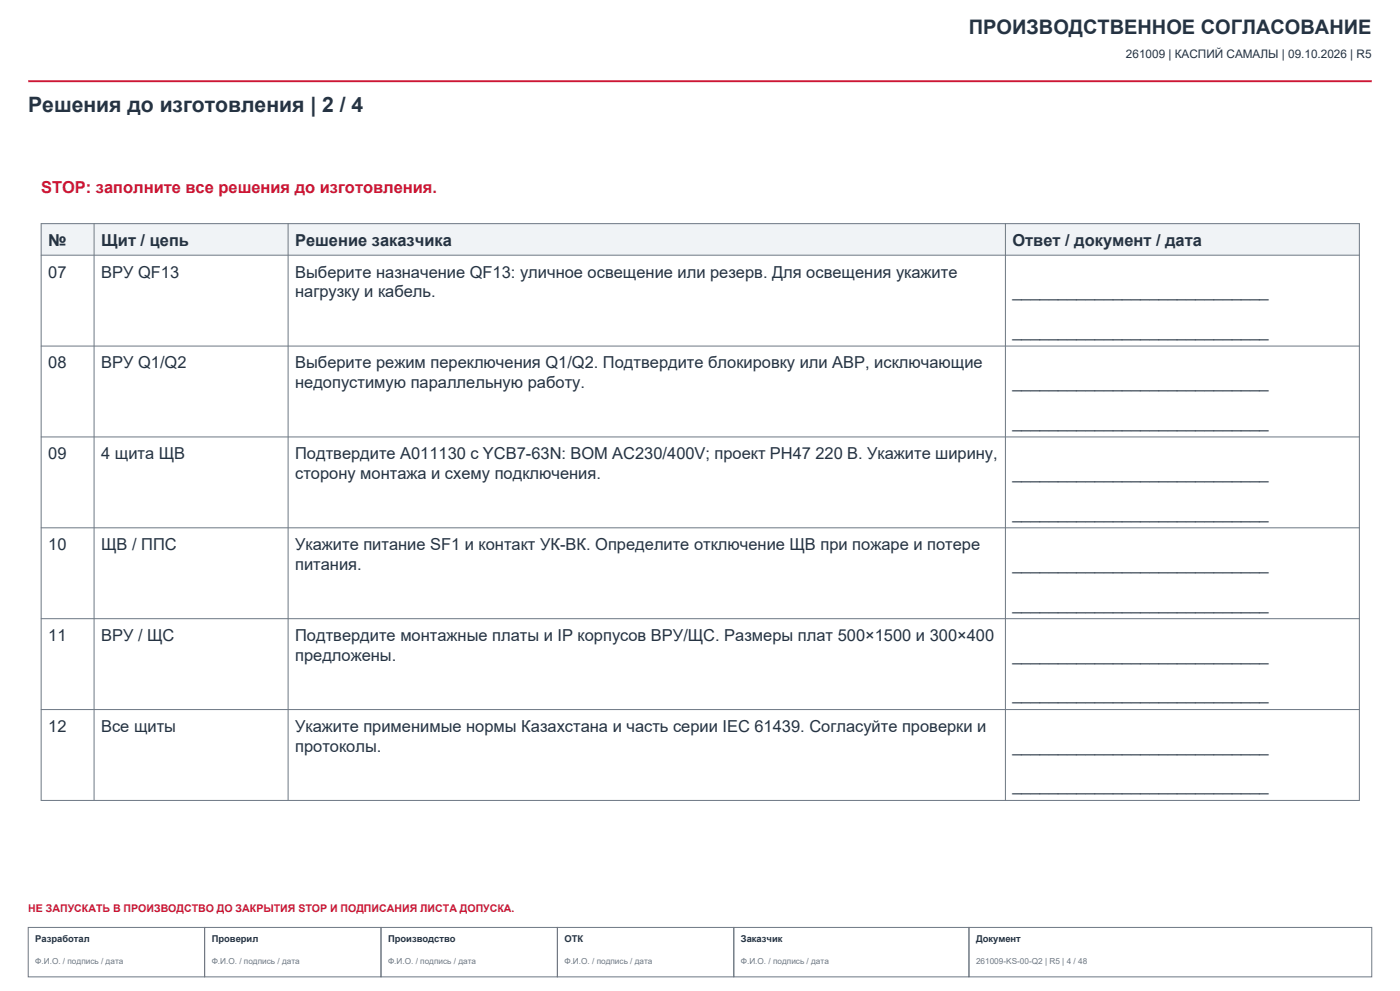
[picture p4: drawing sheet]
<svg xmlns="http://www.w3.org/2000/svg" width="420mm" height="297mm" viewBox="0 0 420 297" stroke-linecap="round" stroke-linejoin="round" font-family="sans-serif">
<defs><g id="words">
<text font-size="6.3" fill="#253342" x="8.5" y="33.5">Решения до изготовления | 2 / 4</text>
<text font-size="6" fill="#253342" x="290.7" y="10.2">ПРОИЗВОДСТВЕННОЕ СОГЛАСОВАНИЕ</text>
<text font-size="4.9" fill="#cd1634" x="12.3" y="57.9">STOP: заполните все решения до изготовления.</text>
<g font-size="4.9" fill="#253342">
<text x="14.5" y="73.7">№</text>
<text x="30.3" y="73.7">Щит / цепь</text>
<text x="88.5" y="73.7">Решение заказчика</text>
<text x="303.7" y="73.7">Ответ / документ / дата</text>
<text x="14.5" y="83.2">07</text>
<text x="30.3" y="83.2">ВРУ QF13</text>
<text x="88.5" y="83.2">Выберите назначение QF13: уличное освещение или резерв. Для освещения укажите</text>
<text x="88.5" y="89.1">нагрузку и кабель.</text>
<text x="303.7" y="89.1">____________________________</text>
<text x="303.7" y="101">____________________________</text>
<text x="14.5" y="110.4">08</text>
<text x="30.3" y="110.4">ВРУ Q1/Q2</text>
<text x="88.5" y="110.4">Выберите режим переключения Q1/Q2. Подтвердите блокировку или АВР, исключающие</text>
<text x="88.5" y="116.3">недопустимую параллельную работу.</text>
<text x="303.7" y="116.3">____________________________</text>
<text x="303.7" y="128.2">____________________________</text>
<text x="14.5" y="137.7">09</text>
<text x="30.3" y="137.7">4 щита ЩВ</text>
<text x="88.5" y="137.7">Подтвердите A011130 с YCB7-63N: BOM AC230/400V; проект РН47 220 В. Укажите ширину,</text>
<text x="88.5" y="143.6">сторону монтажа и схему подключения.</text>
<text x="303.7" y="143.6">____________________________</text>
<text x="303.7" y="155.4">____________________________</text>
<text x="14.5" y="164.9">10</text>
<text x="30.3" y="164.9">ЩВ / ППС</text>
<text x="88.5" y="164.9">Укажите питание SF1 и контакт УК-ВК. Определите отключение ЩВ при пожаре и потере</text>
<text x="88.5" y="170.8">питания.</text>
<text x="303.7" y="170.8">____________________________</text>
<text x="303.7" y="182.7">____________________________</text>
<text x="14.5" y="192.1">11</text>
<text x="30.3" y="192.1">ВРУ / ЩС</text>
<text x="88.5" y="192.1">Подтвердите монтажные платы и IP корпусов ВРУ/ЩС. Размеры плат 500×1500 и 300×400</text>
<text x="88.5" y="198">предложены.</text>
<text x="303.7" y="198">____________________________</text>
<text x="303.7" y="209.9">____________________________</text>
<text x="14.5" y="219.4">12</text>
<text x="30.3" y="219.4">Все щиты</text>
<text x="88.5" y="219.4">Укажите применимые нормы Казахстана и часть серии IEC 61439. Согласуйте проверки и</text>
<text x="88.5" y="225.3">протоколы.</text>
<text x="303.7" y="225.3">____________________________</text>
<text x="303.7" y="237.1">____________________________</text>
</g>
<text font-size="3.5" fill="#253342" x="337.8" y="17.3">261009 | КАСПИЙ САМАЛЫ | 09.10.2026 | R5</text>
<text font-size="3.2" fill="#cd1634" x="8.5" y="273.4">НЕ ЗАПУСКАТЬ В ПРОИЗВОДСТВО ДО ЗАКРЫТИЯ STOP И ПОДПИСАНИЯ ЛИСТА ДОПУСКА.</text>
<g font-size="2.8" fill="#253342">
<text x="10.6" y="282.2">Разработал</text>
<text x="63.5" y="282.2">Проверил</text>
<text x="116.4" y="282.2">Производство</text>
<text x="169.3" y="282.2">ОТК</text>
<text x="222.2" y="282.2">Заказчик</text>
<text x="292.8" y="282.2">Документ</text>
</g>
<g font-size="2.5" fill="#6d7884">
<text x="10.6" y="288.9">Ф.И.О. / подпись / дата</text>
<text x="63.5" y="288.9">Ф.И.О. / подпись / дата</text>
<text x="116.4" y="288.9">Ф.И.О. / подпись / дата</text>
<text x="169.3" y="288.9">Ф.И.О. / подпись / дата</text>
<text x="222.2" y="288.9">Ф.И.О. / подпись / дата</text>
<text x="292.8" y="288.9">261009-KS-00-Q2 | R5 | 4 / 48</text>
</g>
</g></defs>
<path d="M8.5 24.3h403" fill="none" stroke="#cd1634" stroke-width=".56"/>
<path d="M8.5 278h52.9v14.8h-52.9zM61.4 278h52.9v14.8h-52.9zM114.3 278h52.9v14.8h-52.9zM167.2 278h52.9v14.8h-52.9zM220.1 278h70.6v14.8h-70.6zM290.7 278h120.8v14.8h-120.8z" fill="none" stroke="#6d7884" stroke-width=".3"/>
<path d="M12.3 67h395.5v9.5h-395.5z" fill-rule="evenodd" fill="#f0f3f6"/>
<path d="M12.3 67h395.5v172.9h-395.5zM12.3 76.5h395.5M28.2 67v172.9M86.4 67v172.9M301.6 67v172.9M12.3 103.7h395.5M12.3 131h395.5M12.3 158.2h395.5M12.3 185.4h395.5M12.3 212.7h395.5" fill="none" stroke="#6d7884" stroke-width=".3"/>
<use href="#words"/>
</svg>
